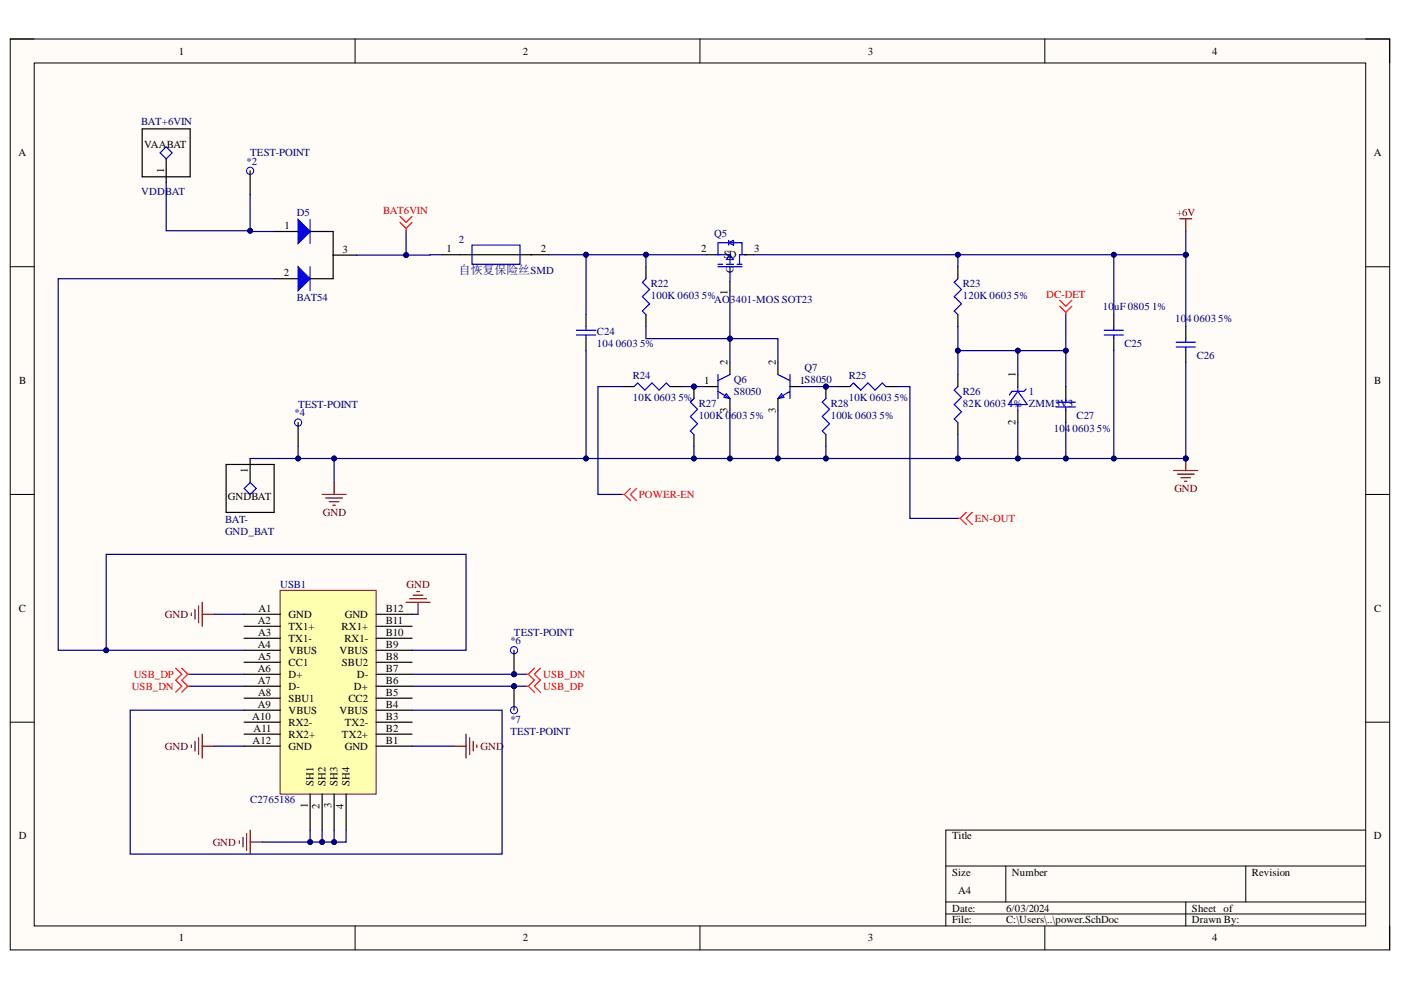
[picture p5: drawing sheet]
<svg xmlns="http://www.w3.org/2000/svg" width="297mm" height="210mm" viewBox="0 0 297 210" stroke-linecap="round" stroke-linejoin="round" font-family="sans-serif">
<defs><g id="words">
<text font-size="2.5" fill="#000080" x="97.3" y="58.1">自恢复保险丝SMD</text>
<g font-size="2.3">
<text x="37.9" y="11.6">1</text>
<text x="110.8" y="11.6">2</text>
<text x="184" y="11.6">3</text>
<text x="257" y="11.6">4</text>
<text x="3.9" y="33.1">A</text>
<text x="30.5" y="31.4">VAABAT</text>
<text x="291.3" y="33.1">A</text>
<text x="34.8" y="36.6" transform="rotate(-90 34.8 36.6)">1</text>
<text x="60.3" y="48.5">1</text>
<text x="72.6" y="53.6">3</text>
<text x="94.7" y="53.5">1</text>
<text x="114.6" y="53.5">2</text>
<text x="148.7" y="53.5">2</text>
<text x="159.9" y="53.5">3</text>
<text x="60.2" y="58.6">2</text>
<text x="153.5" y="54.8">SD</text>
<text x="155.5" y="57.8" transform="rotate(-90 155.5 57.8)">G</text>
<text x="154.2" y="62.6" transform="rotate(-90 154.2 62.6)">1</text>
<text x="154.2" y="77.4" transform="rotate(-90 154.2 77.4)">2</text>
<text x="164.5" y="77.4" transform="rotate(-90 164.5 77.4)">2</text>
<text x="4.1" y="81.4">B</text>
<text x="149.3" y="81.4">1</text>
<text x="169.6" y="81.4">1S8050</text>
<text x="215.3" y="79.9" transform="rotate(-90 215.3 79.9)">1</text>
<text x="291.4" y="81.4">B</text>
<text x="154.2" y="87.5" transform="rotate(-90 154.2 87.5)">3</text>
<text x="164.5" y="87.5" transform="rotate(-90 164.5 87.5)">3</text>
<text x="215.3" y="90.1" transform="rotate(-90 215.3 90.1)">2</text>
<text x="52.5" y="100.3" transform="rotate(-90 52.5 100.3)">1</text>
<text x="48.3" y="106.1">GNDBAT</text>
<text x="4" y="129.7">C</text>
<text x="54.8" y="129.7">A1</text>
<text x="61.2" y="131">GND</text>
<text x="73.1" y="131">GND</text>
<text x="81.8" y="129.7">B12</text>
<text x="291.4" y="129.7">C</text>
<text x="54.7" y="132.2">A2</text>
<text x="54.7" y="137.4">A4</text>
<text x="54.7" y="134.8">A3</text>
<text x="61.2" y="133.5">TX1+</text>
<text x="61.2" y="136.1">TX1-</text>
<text x="72.4" y="133.5">RX1+</text>
<text x="73" y="136.1">RX1-</text>
<text x="81.8" y="137.4">B9</text>
<text x="81.8" y="134.8">B10</text>
<text x="81.8" y="132.2">B11</text>
<text x="54.7" y="142.5">A6</text>
<text x="54.7" y="139.9">A5</text>
<text x="61.2" y="138.7">VBUS</text>
<text x="61.2" y="141.2">CC1</text>
<text x="61.2" y="143.7">D+</text>
<text x="72" y="138.7">VBUS</text>
<text x="72.5" y="141.2">SBU2</text>
<text x="75.6" y="143.7">D-</text>
<text x="81.8" y="142.5">B7</text>
<text x="81.8" y="139.9">B8</text>
<text x="54.7" y="145">A7</text>
<text x="54.7" y="147.5">A8</text>
<text x="61.2" y="146.3">D-</text>
<text x="61.2" y="148.8">SBU1</text>
<text x="73.9" y="148.8">CC2</text>
<text x="75" y="146.3">D+</text>
<text x="81.8" y="147.5">B5</text>
<text x="81.8" y="145">B6</text>
<text x="53.5" y="152.6">A10</text>
<text x="53.7" y="155.1">A11</text>
<text x="54.7" y="150.1">A9</text>
<text x="61.2" y="151.3">VBUS</text>
<text x="61.2" y="153.9">RX2-</text>
<text x="72" y="151.3">VBUS</text>
<text x="73.1" y="153.9">TX2-</text>
<text x="81.8" y="155.1">B2</text>
<text x="81.8" y="152.6">B3</text>
<text x="81.8" y="150.1">B4</text>
<text x="53.6" y="157.7">A12</text>
<text x="61.2" y="156.4">RX2+</text>
<text x="61.2" y="158.9">GND</text>
<text x="72.5" y="156.4">TX2+</text>
<text x="73.1" y="158.9">GND</text>
<text x="81.8" y="157.7">B1</text>
<text x="66.5" y="166.6" transform="rotate(-90 66.5 166.6)">SH1</text>
<text x="69" y="166.6" transform="rotate(-90 69 166.6)">SH2</text>
<text x="71.6" y="166.6" transform="rotate(-90 71.6 166.6)">SH3</text>
<text x="74.1" y="166.6" transform="rotate(-90 74.1 166.6)">SH4</text>
<text x="65.2" y="171.3" transform="rotate(-90 65.2 171.3)">1</text>
<text x="67.8" y="171.5" transform="rotate(-90 67.8 171.5)">2</text>
<text x="70.3" y="171.4" transform="rotate(-90 70.3 171.4)">3</text>
<text x="72.8" y="171.5" transform="rotate(-90 72.8 171.5)">4</text>
<text x="4" y="178">D</text>
<text x="201.9" y="178">Title</text>
<text x="291.3" y="178">D</text>
<text x="201.9" y="185.7">Size</text>
<text x="214.6" y="185.7">Number</text>
<text x="265.4" y="185.7">Revision</text>
<text x="203.1" y="189.5">A4</text>
<text x="201.9" y="193.3">Date:</text>
<text x="201.9" y="195.8">File:</text>
<text x="213.3" y="193.3">6/03/2024</text>
<text x="213.3" y="195.8">C:\Users\..\power.SchDoc</text>
<text x="252.7" y="193.3">Sheet of</text>
<text x="252.7" y="195.8">Drawn By:</text>
<text x="37.9" y="199.6">1</text>
<text x="110.8" y="199.6">2</text>
<text x="184" y="199.6">3</text>
<text x="257" y="199.6">4</text>
</g>
<g font-size="2.3" fill="#000080">
<text x="30" y="26.5">BAT+6VIN</text>
<text x="52.3" y="34.9">*2</text>
<text x="53" y="33.1">TEST-POINT</text>
<text x="30" y="41.3">VDDBAT</text>
<text x="62.9" y="45.7">D5</text>
<text x="97.3" y="51.5">2</text>
<text x="151.4" y="50.2">Q5</text>
<text x="62.9" y="63.9">BAT54</text>
<text x="138" y="60.9">R22</text>
<text x="138" y="63.4">100K 0603</text>
<text x="148.8" y="63.4">5%</text>
<text x="151.4" y="64.2">AO</text>
<text x="154.8" y="64.2">3401-MOS SOT23</text>
<text x="204.2" y="60.9">R23</text>
<text x="204.2" y="63.4">120K 0603</text>
<text x="215" y="63.4">5%</text>
<text x="233.9" y="65.7">10</text>
<text x="236.2" y="65.7">uF 0805</text>
<text x="244.2" y="65.7">1%</text>
<text x="126.6" y="71">C24</text>
<text x="249.2" y="68.2">10</text>
<text x="251.5" y="68.2">4</text>
<text x="253.1" y="68.2">0603</text>
<text x="258.3" y="68.2">5%</text>
<text x="126.6" y="73.6">104</text>
<text x="130.5" y="73.6">0603</text>
<text x="135.7" y="73.6">5%</text>
<text x="238.4" y="73.6">C25</text>
<text x="253.7" y="76.1">C26</text>
<text x="134.2" y="80.4">R24</text>
<text x="155.6" y="81.2">Q6</text>
<text x="155.6" y="83.7">S8050</text>
<text x="170.6" y="78.6">Q7</text>
<text x="180" y="80.4">R25</text>
<text x="204.2" y="83.7">R26</text>
<text x="218.1" y="83.7">1</text>
<text x="62.4" y="88.3">*4</text>
<text x="63.2" y="86.5">TEST-POINT</text>
<text x="134.2" y="85">10K 0603</text>
<text x="143.8" y="85">5%</text>
<text x="148.1" y="86.2">R27</text>
<text x="148.1" y="88.8">100K 0</text>
<text x="155" y="88.8">603</text>
<text x="159" y="88.8">5%</text>
<text x="176.2" y="86.2">R28</text>
<text x="176.2" y="88.8">100k 0603</text>
<text x="180" y="85">10K 0603</text>
<text x="186.5" y="88.8">5%</text>
<text x="189.6" y="85">5%</text>
<text x="204.2" y="86.2">82K 0603</text>
<text x="213.8" y="86.2">1% ZMM3V3</text>
<text x="228.3" y="88.8">C27</text>
<text x="223.4" y="91.6">104</text>
<text x="227.4" y="91.6">0603</text>
<text x="232.6" y="91.6">5%</text>
<text x="47.7" y="110.9">BAT-</text>
<text x="47.7" y="113.5">GND_BAT</text>
<text x="59.4" y="124.6">USB1</text>
<text x="108.2" y="136.6">*6</text>
<text x="109" y="134.8">TEST-POINT</text>
<text x="108.2" y="153.4">*7</text>
<text x="108.2" y="155.9">TEST-POINT</text>
<text x="53" y="170.4">C2765186</text>
</g>
<g font-size="2.3" fill="#f00">
<text x="81.2" y="45.3">BAT6VIN</text>
<text x="221.8" y="63.2">DC-DET</text>
<text x="135.5" y="105.6">POWER-EN</text>
<text x="206.7" y="110.7">EN-OUT</text>
<text x="28.3" y="143.7">USB_DP</text>
<text x="115.1" y="143.7">USB_DN</text>
<text x="27.9" y="146.3">USB_DN</text>
<text x="115.1" y="146.3">USB_DP</text>
</g>
<g font-size="2.3" fill="#800000">
<text x="249.4" y="45.8">+6V</text>
<text x="249" y="104.3">GND</text>
<text x="68.4" y="109.4">GND</text>
<text x="86.2" y="124.6">GND</text>
<text x="34.9" y="131">GND</text>
<text x="34.9" y="158.9">GND</text>
<text x="101.9" y="158.9">GND</text>
<text x="45.1" y="179.3">GND</text>
</g>
</g></defs>
<path d="M2.2 8.3h292.4v193.1h-292.4z" fill-rule="evenodd" fill="#fffcf8"/>
<path d="M2.2 8.3h292.4v193.1h-292.4z" fill="none" stroke="#000" stroke-width=".21"/>
<path d="M7.3 13.4h282.3v182.9h-282.3z" fill-rule="evenodd" fill="#fffcf8"/>
<g fill="none" stroke="#000" stroke-width=".21">
<path d="M2.2 8.3h5.1M7.3 13.4h282.3v182.9h-282.3zM75.3 8.3v5M148.4 8.3v5M221.5 8.3v5.1M289.6 8.3h5v5.1M2.2 56.6h5.1M289.6 56.6h5M2.2 104.8h5.1M289.6 104.8h5M2.2 153.1h5.1M289.6 153.1h5"/>
<path d="M289.6 176h-89.1v20.3M75.3 196.3v5.1M148.4 196.3v5.1M200.5 183.6h89.1M200.5 191.2h89.1M200.5 193.8h89.1M213.3 183.6v7.6M221.5 196.3v5.1M251.4 191.2v5.1M264.1 183.6v7.6M294.6 196.3v5.1"/>
</g>
<path d="M34 32.4l1.2-1.3 1.3 1.3-1.3 1.3zM51.8 103.6l1.2-1.3 1.3 1.3-1.3 1.2z" fill="none" stroke="#00f" stroke-width=".25"/>
<path d="M30.1 27.3h10.2v10.2h-10.2zM35.2 33.7v5.1M47.9 98.5h10.2v10.1h-10.2zM53 97.2v5.1" fill="none" stroke="#000" stroke-width=".25"/>
<path d="M59.4 125.2h20.3v43.2h-20.3z" fill-rule="evenodd" fill="#ffffb0"/>
<path d="M59.4 125.2h20.3v43.2h-20.3z" fill="none" stroke="#800000" stroke-width=".21"/>
<g fill="none" stroke="#000" stroke-width=".25">
<path d="M51.8 130.2h7.6M51.8 132.8h7.6M51.8 135.3h7.6M51.8 137.9h7.6M79.7 130.2h7.7M79.7 132.8h7.7M79.7 135.3h7.7M79.7 137.9h7.7M51.8 140.4h7.6M51.8 143h7.6M51.8 145.5h7.6M51.8 148h7.6"/>
<path d="M51.8 150.6h7.6M51.8 153.1h7.6M51.8 155.7h7.6M51.8 158.2h7.6M79.7 140.4h7.7M79.7 143h7.7M79.7 145.5h7.7M79.7 148h7.7M79.7 150.6h7.7M79.7 153.1h7.7M79.7 155.7h7.7M79.7 158.2h7.7"/>
<path d="M65.7 168.4v7.6M68.3 168.4v7.6M70.8 168.4v7.6M73.4 168.4v7.6"/>
</g>
<g fill="none" stroke="#800000" stroke-width=".25">
<path d="M40.6 130v.5M41.3 129.2v2.1M42.1 128.5v3.5M42.9 127.7v5.1M42.9 130.2h2.5M86.1 127.7h5.1M86.9 126.9h3.5M87.6 126.2h2.1M88.4 125.4h.5M88.6 127.7v2.5M40.6 157.9v.6M41.3 157.2v2"/>
<path d="M42.1 156.4v3.6M42.9 155.7v5M42.9 158.2h2.5M96.3 158.2h2.5M98.8 155.7v5M99.6 156.4v3.6M100.3 157.2v2M101.1 157.9v.6"/>
</g>
<path d="M111.5 145.5h.5M111.5 143h.5M112 145.5l1.3 1.3M112 143l1.3 1.2-1.3 1.3M113.3 141.7l-1.3 1.3M114.6 141.7l-1.3 1.3 1.3 1.2-1.3 1.3 1.3 1.3" fill="none" stroke="#f00" stroke-width=".25"/>
<circle cx="109" cy="143" r=".51" fill="#000080"/>
<circle cx="109" cy="143" r=".51" fill="none" stroke="#000080" stroke-width=".21"/>
<circle cx="109" cy="137.9" r=".76" fill="none" stroke="#00f" stroke-width=".21"/>
<path d="M109 137.9v5.1" fill="none" stroke="#000" stroke-width=".25"/>
<circle cx="109" cy="143" r=".51" fill="#000080"/>
<circle cx="109" cy="143" r=".51" fill="none" stroke="#000080" stroke-width=".21"/>
<circle cx="109" cy="145.5" r=".51" fill="#000080"/>
<circle cx="109" cy="145.5" r=".51" fill="none" stroke="#000080" stroke-width=".21"/>
<circle cx="109" cy="150.6" r=".76" fill="none" stroke="#00f" stroke-width=".21"/>
<path d="M109 145.5v5.1" fill="none" stroke="#000" stroke-width=".25"/>
<circle cx="109" cy="145.5" r=".51" fill="#000080"/>
<circle cx="109" cy="145.5" r=".51" fill="none" stroke="#000080" stroke-width=".21"/>
<path d="M248.9 99.8h5M251.4 97.2v2.6M68.3 104.8h5.1M69.1 105.6h3.5M69.8 106.4h2.1M70.6 107.1h.5M70.8 102.3v2.5M249.6 100.5h3.6M250.4 101.3h2M251.1 102h.6" fill="none" stroke="#800000" stroke-width=".25"/>
<circle cx="251.4" cy="97.2" r=".51" fill="#000080"/>
<circle cx="251.4" cy="97.2" r=".51" fill="none" stroke="#000080" stroke-width=".21"/>
<path d="M203.1 56.6v2.5M203.1 66.7v2.6M177.7 82h2.5M187.8 82h2.6" fill="none" stroke="#000" stroke-width=".25"/>
<path d="M203.1 59.1l-.8 .8 1.5 1.5-1.5 1.5 1.5 1.5-1.5 1.6 .8 .7M180.2 82l.8-.8 1.5 1.5 1.5-1.5 1.5 1.5 1.6-1.5 .7 .8" fill="none" stroke="#00f" stroke-width=".25"/>
<circle cx="147.1" cy="82" r=".51" fill="#000080"/>
<circle cx="147.1" cy="82" r=".51" fill="none" stroke="#000080" stroke-width=".21"/>
<path d="M147.1 82v2.5M147.1 92.1v2.6" fill="none" stroke="#000" stroke-width=".25"/>
<circle cx="147.1" cy="82" r=".51" fill="#000080"/>
<circle cx="147.1" cy="82" r=".51" fill="none" stroke="#000080" stroke-width=".21"/>
<path d="M147.1 84.5l-.7 .8 1.5 1.5-1.5 1.5 1.5 1.5-1.5 1.6 .7 .7" fill="none" stroke="#00f" stroke-width=".25"/>
<circle cx="175.1" cy="82" r=".51" fill="#000080"/>
<circle cx="175.1" cy="82" r=".51" fill="none" stroke="#000080" stroke-width=".21"/>
<path d="M175.1 82v2.5M175.1 92.1v2.6" fill="none" stroke="#000" stroke-width=".25"/>
<circle cx="175.1" cy="82" r=".51" fill="#000080"/>
<circle cx="175.1" cy="82" r=".51" fill="none" stroke="#000080" stroke-width=".21"/>
<g fill="none" stroke="#00f" stroke-width=".25">
<path d="M137 59.1l-.8 .8 1.5 1.5-1.5 1.5 1.5 1.5-1.5 1.6 .8 .7M151.7 54h3.1M152.2 56.6h5.1M152.2 56h1M152.2 54v-2.5h5.1v2.5M154 56h1.5M154.5 51.5l1-.5v1zM154.5 51v1M154.8 54v2M154.8 56.6v3M154.8 54l.7 1h-1.5zM156.3 56h1"/>
<path d="M158.3 54h-1.5v2M122.2 71h4.1M122.2 70h4.1M124.2 69.3v.7M124.2 71v.8M152.2 79.4v5.1M154.8 79.4l-2.6 1.3M164.9 79.4l2.6 1.3M167.5 79.4v5.1M234.1 71h4.1M234.1 70h4.1M236.1 69.3v.7"/>
<path d="M236.1 71v.8M249.4 72.6h4M249.4 73.6h4M251.4 71.8v.8M251.4 73.6v.7M134.4 82l.8-.8 1.5 1.5 1.5-1.5 1.6 1.5 1.5-1.5 .7 .8M152.2 83l2.6 1.5M154 83.5l.8 1-1.3-.2zM165.7 83.5l.5 .8-1.3 .2zM167.5 83l-2.6 1.5M175.1 84.5l-.8 .8 1.6 1.5-1.6 1.5 1.6 1.5-1.6 1.6 .8 .7M203.1 82l-.8 .7 1.5 1.6-1.5 1.5 1.5 1.5-1.5 1.5 .8 .8"/>
<path d="M215.8 83l2 2.8h-4zM215.8 82v1M215.8 85.8v1.2M217.6 82.5l-.5 .5h-2.6l-.5 .7M223.9 85.3h4.1M223.9 86.3h4.1M226 84.5v.8M226 86.3v.7"/>
</g>
<g fill="none" stroke="#000" stroke-width=".25">
<path d="M53 36.2v5.1M58.1 49.1h5.1M70.6 54.1h5M137 56.6v2.5M149.7 54h2M154.8 59.6v2M157.8 54h2M124.2 66.7v2.6M124.2 71.8v2.5M137 66.7v2.6M154.8 76.9v2.5M164.9 76.9v2.5"/>
<path d="M203.1 79.4v2.6M215.8 79.4v2.6M236.1 66.7v2.6M236.1 71.8v2.5M251.4 69.3v2.5M251.4 74.3v2.6M63.2 89.6v5.1M131.9 82h2.5M142 82h2.6M149.7 82h2.5M154.8 84.5v2.5M164.9 84.5v2.5"/>
<path d="M167.5 82h2.5M203.1 89.6v2.5M215.8 87v2.6M226 82v2.5M226 87v2.6"/>
</g>
<g fill="none" stroke="#f00" stroke-width=".25">
<path d="M84.8 45.9l1.3 1.2 1.3-1.2M84.8 47.1l1.3 1.3M86.1 48.4v.5M87.4 47.1l-1.3 1.3M224.7 63.7l1.3 1.2 1.2-1.2M224.7 64.9l1.3 1.3M226 66.2v.5M227.2 64.9l-1.2 1.3M131.9 104.8h.5M132.4 104.8l1.3 1.3M133.7 103.6l-1.3 1.2M134.9 103.6l-1.2 1.2 1.2 1.3"/>
<path d="M203.1 109.9h.5M203.6 109.9l1.3 1.3M204.9 108.6l-1.3 1.3M206.1 108.6l-1.2 1.3 1.2 1.3M37.3 141.7l1.2 1.3-1.2 1.2 1.2 1.3-1.2 1.3M38.5 141.7l1.3 1.3M39.8 145.5l-1.3 1.3M39.8 143l-1.3 1.2 1.3 1.3M39.8 145.5h.5M39.8 143h.5"/>
</g>
<path d="M250.1 46.4h2.6M251.4 46.4v2.5M50.7 178.3v.5M51.5 177.5v2M52.3 176.8v3.5M53 176v5.1M53 178.5h2.6" fill="none" stroke="#800000" stroke-width=".25"/>
<g fill="none" stroke="#00f" stroke-width=".21">
<circle cx="53" cy="36.2" r=".76"/>
<circle cx="63.2" cy="89.6" r=".76"/>
</g>
<path d="M63.2 46.5l2.5 2.6-2.5 2.5z" fill="#00f"/>
<path d="M63.2 46.5l2.5 2.6-2.5 2.5zM65.7 46.5v5.1" fill="none" stroke="#00f" stroke-width=".25"/>
<path d="M58.1 59.1h5.1" fill="none" stroke="#000" stroke-width=".25"/>
<path d="M63.2 56.6l2.5 2.5-2.5 2.5z" fill="#00f"/>
<path d="M63.2 56.6l2.5 2.5-2.5 2.5zM65.7 56.6v5M100.1 52h10.2v4h-10.2z" fill="none" stroke="#00f" stroke-width=".25"/>
<path d="M65.6 49.1h5v10h-5M93.7 54h22.7" fill="none" stroke="#000" stroke-width=".25"/>
<path d="M45.4 130.2h6.4M87.4 130.2h1.2M45.4 158.2h6.4M87.4 143h24.1M87.4 158.2h8.9" fill="none" stroke="#000080" stroke-width=".25"/>
<circle cx="109" cy="143" r=".51" fill="#000080"/>
<circle cx="109" cy="143" r=".51" fill="none" stroke="#000080" stroke-width=".21"/>
<path d="M87.4 145.5h24.1" fill="none" stroke="#000080" stroke-width=".25"/>
<circle cx="109" cy="145.5" r=".51" fill="#000080"/>
<circle cx="109" cy="145.5" r=".51" fill="none" stroke="#000080" stroke-width=".21"/>
<path d="M70.8 97.2v5.1" fill="none" stroke="#000080" stroke-width=".25"/>
<circle cx="70.8" cy="97.2" r=".51" fill="#000080"/>
<circle cx="70.8" cy="97.2" r=".51" fill="none" stroke="#000080" stroke-width=".21"/>
<path d="M137 54v2.6" fill="none" stroke="#000080" stroke-width=".25"/>
<circle cx="137" cy="54" r=".51" fill="#000080"/>
<circle cx="137" cy="54" r=".51" fill="none" stroke="#000080" stroke-width=".21"/>
<path d="M124.2 74.3v22.9" fill="none" stroke="#000080" stroke-width=".25"/>
<circle cx="124.2" cy="97.2" r=".51" fill="#000080"/>
<circle cx="124.2" cy="97.2" r=".51" fill="none" stroke="#000080" stroke-width=".21"/>
<path d="M137 69.3v2.5h17.8" fill="none" stroke="#000080" stroke-width=".25"/>
<circle cx="154.8" cy="71.8" r=".51" fill="#000080"/>
<circle cx="154.8" cy="71.8" r=".51" fill="none" stroke="#000080" stroke-width=".21"/>
<path d="M154.8 71.8h10.1v5.1" fill="none" stroke="#000080" stroke-width=".25"/>
<circle cx="154.8" cy="71.8" r=".51" fill="#000080"/>
<circle cx="154.8" cy="71.8" r=".51" fill="none" stroke="#000080" stroke-width=".21"/>
<path d="M154.8 87v10.2" fill="none" stroke="#000080" stroke-width=".25"/>
<circle cx="154.8" cy="97.2" r=".51" fill="#000080"/>
<circle cx="154.8" cy="97.2" r=".51" fill="none" stroke="#000080" stroke-width=".21"/>
<path d="M164.9 87v10.2" fill="none" stroke="#000080" stroke-width=".25"/>
<circle cx="164.9" cy="97.2" r=".51" fill="#000080"/>
<circle cx="164.9" cy="97.2" r=".51" fill="none" stroke="#000080" stroke-width=".21"/>
<path d="M144.6 82h5.1" fill="none" stroke="#000080" stroke-width=".25"/>
<circle cx="147.1" cy="82" r=".51" fill="#000080"/>
<circle cx="147.1" cy="82" r=".51" fill="none" stroke="#000080" stroke-width=".21"/>
<path d="M147.1 94.7v2.5" fill="none" stroke="#000080" stroke-width=".25"/>
<circle cx="147.1" cy="97.2" r=".51" fill="#000080"/>
<circle cx="147.1" cy="97.2" r=".51" fill="none" stroke="#000080" stroke-width=".21"/>
<path d="M170 82h7.7" fill="none" stroke="#000080" stroke-width=".25"/>
<circle cx="175.1" cy="82" r=".51" fill="#000080"/>
<circle cx="175.1" cy="82" r=".51" fill="none" stroke="#000080" stroke-width=".21"/>
<path d="M175.1 94.7v2.5" fill="none" stroke="#000080" stroke-width=".25"/>
<circle cx="175.1" cy="97.2" r=".51" fill="#000080"/>
<circle cx="175.1" cy="97.2" r=".51" fill="none" stroke="#000080" stroke-width=".21"/>
<path d="M203.1 54v2.6" fill="none" stroke="#000080" stroke-width=".25"/>
<circle cx="203.1" cy="54" r=".51" fill="#000080"/>
<circle cx="203.1" cy="54" r=".51" fill="none" stroke="#000080" stroke-width=".21"/>
<path d="M203.1 92.1v5.1" fill="none" stroke="#000080" stroke-width=".25"/>
<circle cx="203.1" cy="97.2" r=".51" fill="#000080"/>
<circle cx="203.1" cy="97.2" r=".51" fill="none" stroke="#000080" stroke-width=".21"/>
<path d="M226 89.6v7.6" fill="none" stroke="#000080" stroke-width=".25"/>
<circle cx="226" cy="97.2" r=".51" fill="#000080"/>
<circle cx="226" cy="97.2" r=".51" fill="none" stroke="#000080" stroke-width=".21"/>
<path d="M215.8 89.6v7.6" fill="none" stroke="#000080" stroke-width=".25"/>
<circle cx="215.8" cy="97.2" r=".51" fill="#000080"/>
<circle cx="215.8" cy="97.2" r=".51" fill="none" stroke="#000080" stroke-width=".21"/>
<path d="M215.8 74.3v5.1" fill="none" stroke="#000080" stroke-width=".25"/>
<circle cx="215.8" cy="74.3" r=".51" fill="#000080"/>
<circle cx="215.8" cy="74.3" r=".51" fill="none" stroke="#000080" stroke-width=".21"/>
<path d="M251.4 48.9v5.1" fill="none" stroke="#000080" stroke-width=".25"/>
<circle cx="251.4" cy="54" r=".51" fill="#000080"/>
<circle cx="251.4" cy="54" r=".51" fill="none" stroke="#000080" stroke-width=".21"/>
<path d="M226 66.7v7.6" fill="none" stroke="#000080" stroke-width=".25"/>
<circle cx="226" cy="74.3" r=".51" fill="#000080"/>
<circle cx="226" cy="74.3" r=".51" fill="none" stroke="#000080" stroke-width=".21"/>
<path d="M58.1 59.1h-45.8v78.8h39.5M190.4 82h2.5v27.9h10.2" fill="none" stroke="#000080" stroke-width=".25"/>
<circle cx="22.5" cy="137.9" r=".51" fill="#000080"/>
<circle cx="22.5" cy="137.9" r=".51" fill="none" stroke="#000080" stroke-width=".21"/>
<path d="M63.2 94.7v2.5" fill="none" stroke="#000080" stroke-width=".25"/>
<circle cx="63.2" cy="97.2" r=".51" fill="#000080"/>
<circle cx="63.2" cy="97.2" r=".51" fill="none" stroke="#000080" stroke-width=".21"/>
<path d="M86.1 48.9v5.2M131.9 82h-5.1v22.8h5.1" fill="none" stroke="#000080" stroke-width=".25"/>
<circle cx="86.1" cy="54.1" r=".51" fill="#000080"/>
<circle cx="86.1" cy="54.1" r=".51" fill="none" stroke="#000080" stroke-width=".21"/>
<path d="M203.1 74.3h22.9v7.7" fill="none" stroke="#000080" stroke-width=".25"/>
<circle cx="203.1" cy="74.3" r=".51" fill="#000080"/>
<circle cx="203.1" cy="74.3" r=".51" fill="none" stroke="#000080" stroke-width=".21"/>
<circle cx="215.8" cy="74.3" r=".51" fill="#000080"/>
<circle cx="215.8" cy="74.3" r=".51" fill="none" stroke="#000080" stroke-width=".21"/>
<circle cx="226" cy="74.3" r=".51" fill="#000080"/>
<circle cx="226" cy="74.3" r=".51" fill="none" stroke="#000080" stroke-width=".21"/>
<path d="M154.8 61.6v15.3" fill="none" stroke="#000080" stroke-width=".25"/>
<circle cx="154.8" cy="71.8" r=".51" fill="#000080"/>
<circle cx="154.8" cy="71.8" r=".51" fill="none" stroke="#000080" stroke-width=".21"/>
<path d="M203.1 69.3v10.1" fill="none" stroke="#000080" stroke-width=".25"/>
<circle cx="203.1" cy="74.3" r=".51" fill="#000080"/>
<circle cx="203.1" cy="74.3" r=".51" fill="none" stroke="#000080" stroke-width=".21"/>
<path d="M22.5 137.9v-20.4h76.3v20.4h-11.4M40.3 143h11.5M40.3 145.5h11.5" fill="none" stroke="#000080" stroke-width=".25"/>
<circle cx="22.5" cy="137.9" r=".51" fill="#000080"/>
<circle cx="22.5" cy="137.9" r=".51" fill="none" stroke="#000080" stroke-width=".21"/>
<path d="M51.8 150.6h-24.2v30.5h78.8v-30.5h-19M65.7 176v2.5h-10.1" fill="none" stroke="#000080" stroke-width=".25"/>
<circle cx="65.8" cy="178.5" r=".51" fill="#000080"/>
<circle cx="65.8" cy="178.5" r=".51" fill="none" stroke="#000080" stroke-width=".21"/>
<path d="M68.3 176v2.5h-2.6" fill="none" stroke="#000080" stroke-width=".25"/>
<circle cx="68.3" cy="178.5" r=".51" fill="#000080"/>
<circle cx="68.3" cy="178.5" r=".51" fill="none" stroke="#000080" stroke-width=".21"/>
<circle cx="65.8" cy="178.5" r=".51" fill="#000080"/>
<circle cx="65.8" cy="178.5" r=".51" fill="none" stroke="#000080" stroke-width=".21"/>
<path d="M70.8 176v2.5h-2.5" fill="none" stroke="#000080" stroke-width=".25"/>
<circle cx="70.8" cy="178.5" r=".51" fill="#000080"/>
<circle cx="70.8" cy="178.5" r=".51" fill="none" stroke="#000080" stroke-width=".21"/>
<circle cx="68.3" cy="178.5" r=".51" fill="#000080"/>
<circle cx="68.3" cy="178.5" r=".51" fill="none" stroke="#000080" stroke-width=".21"/>
<path d="M73.4 176v2.5h-2.6" fill="none" stroke="#000080" stroke-width=".25"/>
<circle cx="70.8" cy="178.5" r=".51" fill="#000080"/>
<circle cx="70.8" cy="178.5" r=".51" fill="none" stroke="#000080" stroke-width=".21"/>
<path d="M251.4 76.9v20.3" fill="none" stroke="#000080" stroke-width=".25"/>
<circle cx="251.4" cy="97.2" r=".51" fill="#000080"/>
<circle cx="251.4" cy="97.2" r=".51" fill="none" stroke="#000080" stroke-width=".21"/>
<path d="M251.4 54v15.3" fill="none" stroke="#000080" stroke-width=".25"/>
<circle cx="251.4" cy="54" r=".51" fill="#000080"/>
<circle cx="251.4" cy="54" r=".51" fill="none" stroke="#000080" stroke-width=".21"/>
<path d="M236.1 54v12.7" fill="none" stroke="#000080" stroke-width=".25"/>
<circle cx="236.1" cy="54" r=".51" fill="#000080"/>
<circle cx="236.1" cy="54" r=".51" fill="none" stroke="#000080" stroke-width=".21"/>
<path d="M236.1 74.3v22.9" fill="none" stroke="#000080" stroke-width=".25"/>
<circle cx="236.1" cy="97.2" r=".51" fill="#000080"/>
<circle cx="236.1" cy="97.2" r=".51" fill="none" stroke="#000080" stroke-width=".21"/>
<path d="M159.9 54h91.5" fill="none" stroke="#000080" stroke-width=".25"/>
<circle cx="251.4" cy="54" r=".51" fill="#000080"/>
<circle cx="251.4" cy="54" r=".51" fill="none" stroke="#000080" stroke-width=".21"/>
<circle cx="236.1" cy="54" r=".51" fill="#000080"/>
<circle cx="236.1" cy="54" r=".51" fill="none" stroke="#000080" stroke-width=".21"/>
<circle cx="203.1" cy="54" r=".51" fill="#000080"/>
<circle cx="203.1" cy="54" r=".51" fill="none" stroke="#000080" stroke-width=".21"/>
<path d="M53 48.9v.2h5.1" fill="none" stroke="#000080" stroke-width=".25"/>
<circle cx="53" cy="48.9" r=".51" fill="#000080"/>
<circle cx="53" cy="48.9" r=".51" fill="none" stroke="#000080" stroke-width=".21"/>
<path d="M35.2 38.8v10.1h17.8v-7.6" fill="none" stroke="#000080" stroke-width=".25"/>
<circle cx="53" cy="48.9" r=".51" fill="#000080"/>
<circle cx="53" cy="48.9" r=".51" fill="none" stroke="#000080" stroke-width=".21"/>
<path d="M53 97.2h198.4" fill="none" stroke="#000080" stroke-width=".25"/>
<circle cx="63.2" cy="97.2" r=".51" fill="#000080"/>
<circle cx="63.2" cy="97.2" r=".51" fill="none" stroke="#000080" stroke-width=".21"/>
<circle cx="70.8" cy="97.2" r=".51" fill="#000080"/>
<circle cx="70.8" cy="97.2" r=".51" fill="none" stroke="#000080" stroke-width=".21"/>
<circle cx="124.2" cy="97.2" r=".51" fill="#000080"/>
<circle cx="124.2" cy="97.2" r=".51" fill="none" stroke="#000080" stroke-width=".21"/>
<circle cx="147.1" cy="97.2" r=".51" fill="#000080"/>
<circle cx="147.1" cy="97.2" r=".51" fill="none" stroke="#000080" stroke-width=".21"/>
<circle cx="154.8" cy="97.2" r=".51" fill="#000080"/>
<circle cx="154.8" cy="97.2" r=".51" fill="none" stroke="#000080" stroke-width=".21"/>
<circle cx="164.9" cy="97.2" r=".51" fill="#000080"/>
<circle cx="164.9" cy="97.2" r=".51" fill="none" stroke="#000080" stroke-width=".21"/>
<circle cx="175.1" cy="97.2" r=".51" fill="#000080"/>
<circle cx="175.1" cy="97.2" r=".51" fill="none" stroke="#000080" stroke-width=".21"/>
<circle cx="203.1" cy="97.2" r=".51" fill="#000080"/>
<circle cx="203.1" cy="97.2" r=".51" fill="none" stroke="#000080" stroke-width=".21"/>
<circle cx="215.8" cy="97.2" r=".51" fill="#000080"/>
<circle cx="215.8" cy="97.2" r=".51" fill="none" stroke="#000080" stroke-width=".21"/>
<circle cx="226" cy="97.2" r=".51" fill="#000080"/>
<circle cx="226" cy="97.2" r=".51" fill="none" stroke="#000080" stroke-width=".21"/>
<circle cx="236.1" cy="97.2" r=".51" fill="#000080"/>
<circle cx="236.1" cy="97.2" r=".51" fill="none" stroke="#000080" stroke-width=".21"/>
<circle cx="251.4" cy="97.2" r=".51" fill="#000080"/>
<circle cx="251.4" cy="97.2" r=".51" fill="none" stroke="#000080" stroke-width=".21"/>
<path d="M149.7 54h-25.5v12.7" fill="none" stroke="#000080" stroke-width=".25"/>
<circle cx="137" cy="54" r=".51" fill="#000080"/>
<circle cx="137" cy="54" r=".51" fill="none" stroke="#000080" stroke-width=".21"/>
<circle cx="124.2" cy="54" r=".51" fill="#000080"/>
<circle cx="124.2" cy="54" r=".51" fill="none" stroke="#000080" stroke-width=".21"/>
<path d="M93.7 54l-18.1 .1" fill="none" stroke="#000080" stroke-width=".25"/>
<circle cx="86.1" cy="54.1" r=".51" fill="#000080"/>
<circle cx="86.1" cy="54.1" r=".51" fill="none" stroke="#000080" stroke-width=".21"/>
<path d="M116.4 54h7.8" fill="none" stroke="#000080" stroke-width=".25"/>
<circle cx="124.2" cy="54" r=".51" fill="#000080"/>
<circle cx="124.2" cy="54" r=".51" fill="none" stroke="#000080" stroke-width=".21"/>
<use href="#words"/>
</svg>
